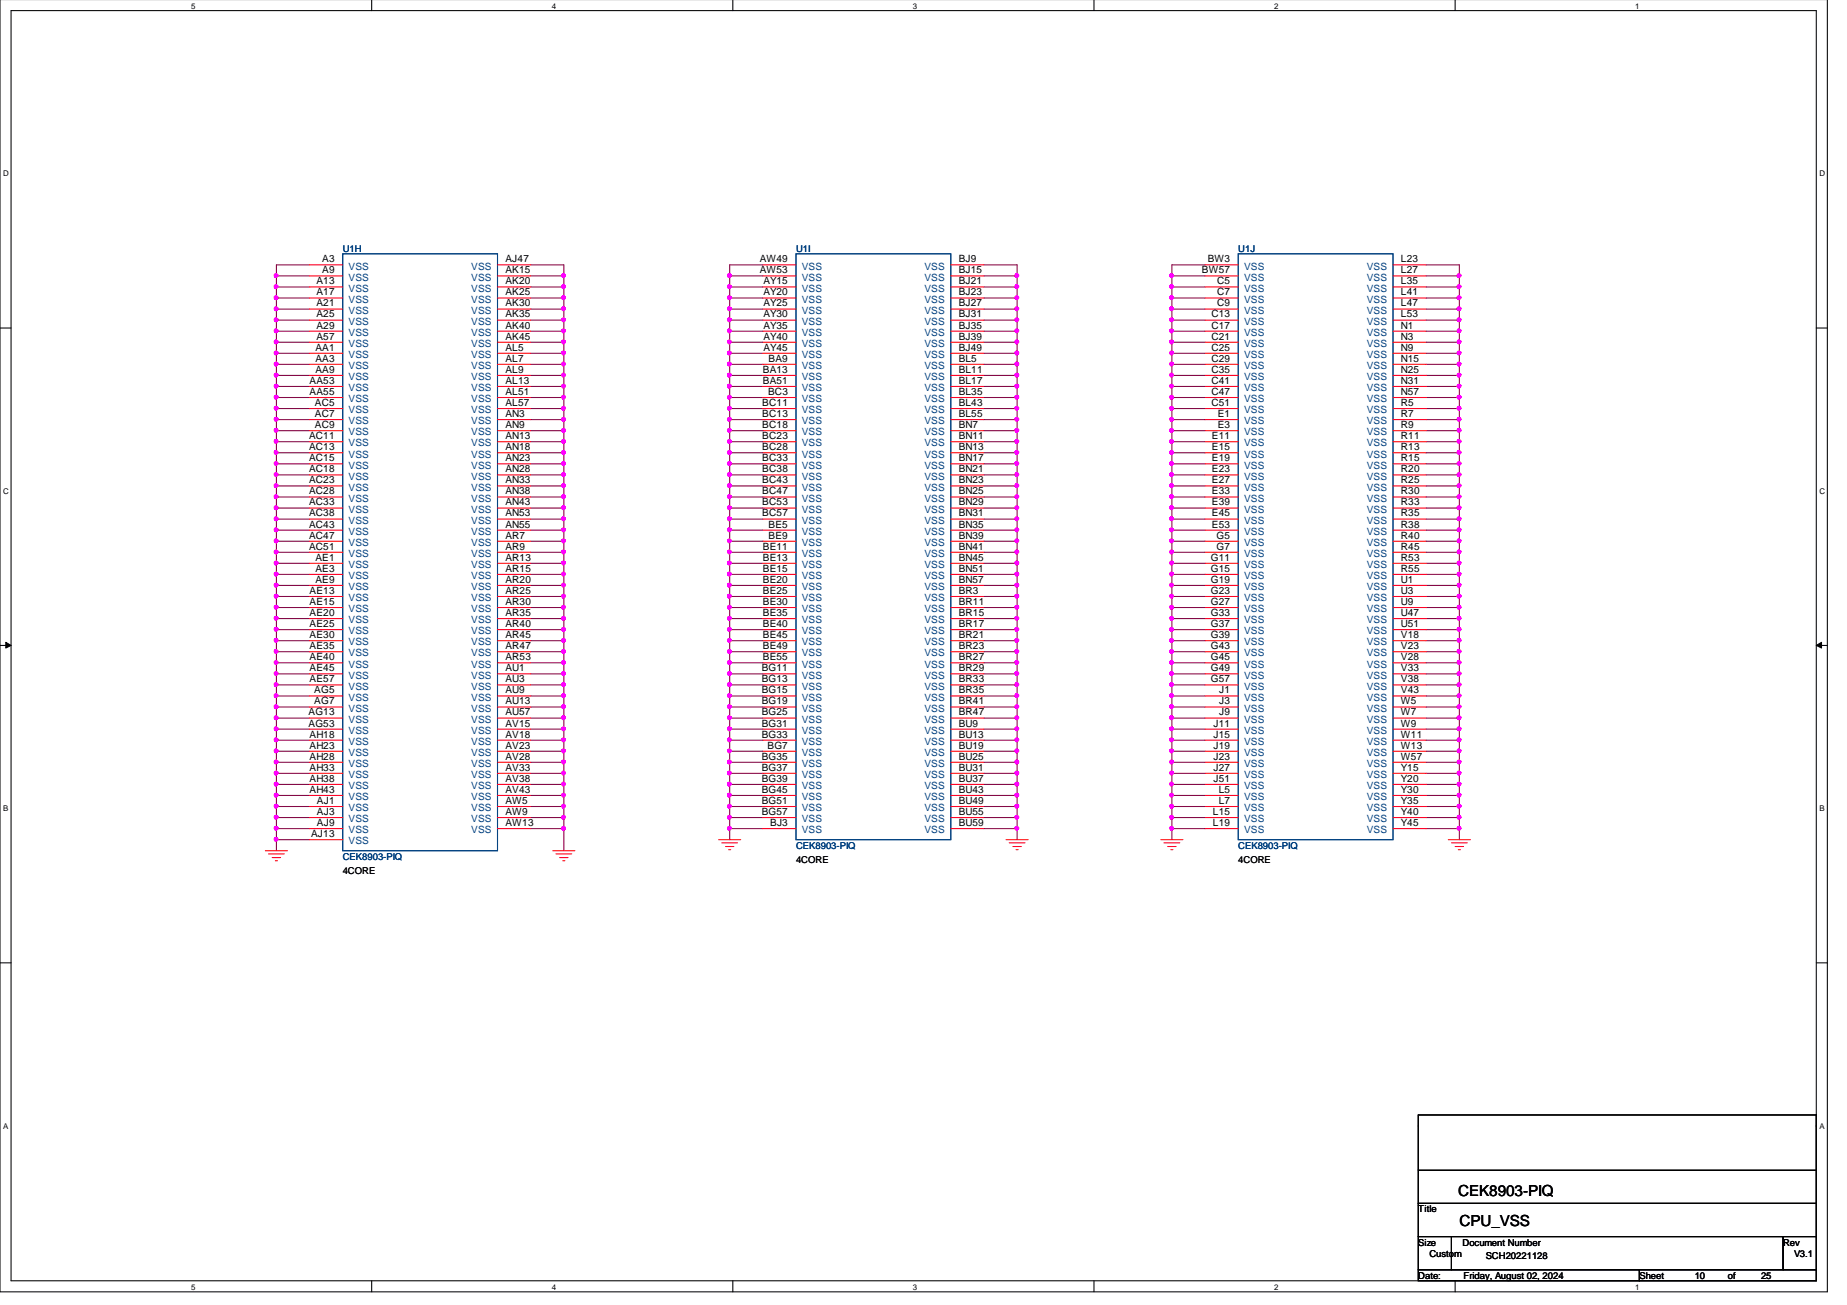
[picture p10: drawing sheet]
<svg xmlns="http://www.w3.org/2000/svg" width="297mm" height="210mm" viewBox="0 0 297 210" stroke-linecap="round" stroke-linejoin="round" font-family="sans-serif">
<defs><g id="words">
<g font-size="2.5">
<text x="234.5" y="192.3">CEK8903-PIQ</text>
<text x="234.7" y="197.1">CPU_VSS</text>
</g>
<g font-size="1.6">
<text x="50.9" y="45.7">A13</text>
<text x="50.9" y="47.5">A17</text>
<text x="51.8" y="42.2">A3</text>
<text x="51.8" y="44">A9</text>
<text x="81.3" y="42.2">AJ47</text>
<text x="81.3" y="44">AK15</text>
<text x="81.3" y="45.7">AK20</text>
<text x="81.3" y="47.5">AK25</text>
<text x="122.2" y="42.2">AW49</text>
<text x="122.2" y="44">AW53</text>
<text x="122.8" y="45.7">AY15</text>
<text x="122.8" y="47.5">AY20</text>
<text x="154.2" y="42.2">BJ9</text>
<text x="154.2" y="44">BJ15</text>
<text x="154.2" y="45.7">BJ21</text>
<text x="154.2" y="47.5">BJ23</text>
<text x="193.3" y="44">BW57</text>
<text x="194.2" y="42.2">BW3</text>
<text x="195.7" y="45.7">C5</text>
<text x="195.7" y="47.5">C7</text>
<text x="225.3" y="42.2">L23</text>
<text x="225.3" y="44">L27</text>
<text x="225.3" y="45.7">L35</text>
<text x="225.3" y="47.5">L41</text>
<text x="50.9" y="49.3">A21</text>
<text x="50.9" y="51.1">A25</text>
<text x="50.9" y="52.8">A29</text>
<text x="81.3" y="49.3">AK30</text>
<text x="81.3" y="51.1">AK35</text>
<text x="81.3" y="52.8">AK40</text>
<text x="122.8" y="49.3">AY25</text>
<text x="122.8" y="51.1">AY30</text>
<text x="122.8" y="52.8">AY35</text>
<text x="154.2" y="49.3">BJ27</text>
<text x="154.2" y="51.1">BJ31</text>
<text x="154.2" y="52.8">BJ35</text>
<text x="194.8" y="51.1">C13</text>
<text x="194.8" y="52.8">C17</text>
<text x="195.7" y="49.3">C9</text>
<text x="225.3" y="49.3">L47</text>
<text x="225.3" y="51.1">L53</text>
<text x="225.3" y="52.8">N1</text>
<text x="50.7" y="56.4">AA1</text>
<text x="50.7" y="58.2">AA3</text>
<text x="50.7" y="60">AA9</text>
<text x="50.9" y="54.6">A57</text>
<text x="81.3" y="54.6">AK45</text>
<text x="81.3" y="56.4">AL5</text>
<text x="81.3" y="58.2">AL7</text>
<text x="81.3" y="60">AL9</text>
<text x="122.7" y="60">BA13</text>
<text x="122.8" y="54.6">AY40</text>
<text x="122.8" y="56.4">AY45</text>
<text x="123.6" y="58.2">BA9</text>
<text x="154.2" y="54.6">BJ39</text>
<text x="154.2" y="56.4">BJ49</text>
<text x="154.2" y="58.2">BL5</text>
<text x="154.2" y="60">BL11</text>
<text x="194.8" y="54.6">C21</text>
<text x="194.8" y="56.4">C25</text>
<text x="194.8" y="58.2">C29</text>
<text x="194.8" y="60">C35</text>
<text x="225.3" y="54.6">N3</text>
<text x="225.3" y="56.4">N9</text>
<text x="225.3" y="58.2">N15</text>
<text x="225.3" y="60">N25</text>
<text x="49.8" y="61.7">AA53</text>
<text x="49.8" y="63.5">AA55</text>
<text x="50.6" y="65.3">AC5</text>
<text x="81.3" y="61.7">AL13</text>
<text x="81.3" y="63.5">AL51</text>
<text x="81.3" y="65.3">AL57</text>
<text x="122.6" y="65.3">BC11</text>
<text x="122.7" y="61.7">BA51</text>
<text x="123.5" y="63.5">BC3</text>
<text x="154.2" y="61.7">BL17</text>
<text x="154.2" y="63.5">BL35</text>
<text x="154.2" y="65.3">BL43</text>
<text x="194.8" y="61.7">C41</text>
<text x="194.8" y="63.5">C47</text>
<text x="194.8" y="65.3">C51</text>
<text x="225.3" y="61.7">N31</text>
<text x="225.3" y="63.5">N57</text>
<text x="225.3" y="65.3">R5</text>
<text x="49.7" y="70.6">AC11</text>
<text x="50.6" y="67.1">AC7</text>
<text x="50.6" y="68.8">AC9</text>
<text x="81.3" y="67.1">AN3</text>
<text x="81.3" y="68.8">AN9</text>
<text x="81.3" y="70.6">AN13</text>
<text x="122.6" y="67.1">BC13</text>
<text x="122.6" y="68.8">BC18</text>
<text x="122.6" y="70.6">BC23</text>
<text x="154.2" y="67.1">BL55</text>
<text x="154.2" y="68.8">BN7</text>
<text x="154.2" y="70.6">BN11</text>
<text x="194.9" y="70.6">E11</text>
<text x="195.8" y="67.1">E1</text>
<text x="195.8" y="68.8">E3</text>
<text x="225.3" y="67.1">R7</text>
<text x="225.3" y="68.8">R9</text>
<text x="225.3" y="70.6">R11</text>
<text x="49.7" y="72.4">AC13</text>
<text x="49.7" y="74.2">AC15</text>
<text x="49.7" y="76">AC18</text>
<text x="49.7" y="77.7">AC23</text>
<text x="81.3" y="72.4">AN18</text>
<text x="81.3" y="74.2">AN23</text>
<text x="81.3" y="76">AN28</text>
<text x="81.3" y="77.7">AN33</text>
<text x="122.6" y="72.4">BC28</text>
<text x="122.6" y="74.2">BC33</text>
<text x="122.6" y="76">BC38</text>
<text x="122.6" y="77.7">BC43</text>
<text x="154.2" y="72.4">BN13</text>
<text x="154.2" y="74.2">BN17</text>
<text x="154.2" y="76">BN21</text>
<text x="154.2" y="77.7">BN23</text>
<text x="194.9" y="72.4">E15</text>
<text x="194.9" y="74.2">E19</text>
<text x="194.9" y="76">E23</text>
<text x="194.9" y="77.7">E27</text>
<text x="225.3" y="72.4">R13</text>
<text x="225.3" y="74.2">R15</text>
<text x="225.3" y="76">R20</text>
<text x="225.3" y="77.7">R25</text>
<text x="49.7" y="79.5">AC28</text>
<text x="49.7" y="81.3">AC33</text>
<text x="49.7" y="83.1">AC38</text>
<text x="81.3" y="79.5">AN38</text>
<text x="81.3" y="81.3">AN43</text>
<text x="81.3" y="83.1">AN53</text>
<text x="122.6" y="79.5">BC47</text>
<text x="122.6" y="81.3">BC53</text>
<text x="122.6" y="83.1">BC57</text>
<text x="154.2" y="79.5">BN25</text>
<text x="154.2" y="81.3">BN29</text>
<text x="154.2" y="83.1">BN31</text>
<text x="194.9" y="79.5">E33</text>
<text x="194.9" y="81.3">E39</text>
<text x="194.9" y="83.1">E45</text>
<text x="225.3" y="79.5">R30</text>
<text x="225.3" y="81.3">R33</text>
<text x="225.3" y="83.1">R35</text>
<text x="49.7" y="84.9">AC43</text>
<text x="49.7" y="86.6">AC47</text>
<text x="49.7" y="88.4">AC51</text>
<text x="81.3" y="84.9">AN55</text>
<text x="81.3" y="86.6">AR7</text>
<text x="81.3" y="88.4">AR9</text>
<text x="122.7" y="88.4">BE11</text>
<text x="123.6" y="84.9">BE5</text>
<text x="123.6" y="86.6">BE9</text>
<text x="154.2" y="84.9">BN35</text>
<text x="154.2" y="86.6">BN39</text>
<text x="154.2" y="88.4">BN41</text>
<text x="194.9" y="84.9">E53</text>
<text x="195.7" y="86.6">G5</text>
<text x="195.7" y="88.4">G7</text>
<text x="225.3" y="84.9">R38</text>
<text x="225.3" y="86.6">R40</text>
<text x="225.3" y="88.4">R45</text>
<text x="49.8" y="95.5">AE13</text>
<text x="50.7" y="90.2">AE1</text>
<text x="50.7" y="92">AE3</text>
<text x="50.7" y="93.7">AE9</text>
<text x="81.3" y="90.2">AR13</text>
<text x="81.3" y="92">AR15</text>
<text x="81.3" y="93.7">AR20</text>
<text x="81.3" y="95.5">AR25</text>
<text x="122.7" y="90.2">BE13</text>
<text x="122.7" y="92">BE15</text>
<text x="122.7" y="93.7">BE20</text>
<text x="122.7" y="95.5">BE25</text>
<text x="154.2" y="90.2">BN45</text>
<text x="154.2" y="92">BN51</text>
<text x="154.2" y="93.7">BN57</text>
<text x="154.2" y="95.5">BR3</text>
<text x="194.7" y="90.2">G11</text>
<text x="194.7" y="92">G15</text>
<text x="194.7" y="93.7">G19</text>
<text x="194.7" y="95.5">G23</text>
<text x="225.3" y="90.2">R53</text>
<text x="225.3" y="92">R55</text>
<text x="225.3" y="93.7">U1</text>
<text x="225.3" y="95.5">U3</text>
<text x="49.8" y="97.3">AE15</text>
<text x="49.8" y="99.1">AE20</text>
<text x="49.8" y="100.9">AE25</text>
<text x="81.3" y="97.3">AR30</text>
<text x="81.3" y="99.1">AR35</text>
<text x="81.3" y="100.9">AR40</text>
<text x="122.7" y="97.3">BE30</text>
<text x="122.7" y="99.1">BE35</text>
<text x="122.7" y="100.9">BE40</text>
<text x="154.2" y="97.3">BR11</text>
<text x="154.2" y="99.1">BR15</text>
<text x="154.2" y="100.9">BR17</text>
<text x="194.7" y="97.3">G27</text>
<text x="194.7" y="99.1">G33</text>
<text x="194.7" y="100.9">G37</text>
<text x="225.3" y="97.3">U9</text>
<text x="225.3" y="99.1">U47</text>
<text x="225.3" y="100.9">U51</text>
<text x="49.8" y="102.6">AE30</text>
<text x="49.8" y="104.4">AE35</text>
<text x="49.8" y="106.2">AE40</text>
<text x="49.8" y="108">AE45</text>
<text x="81.3" y="102.6">AR45</text>
<text x="81.3" y="104.4">AR47</text>
<text x="81.3" y="106.2">AR53</text>
<text x="81.3" y="108">AU1</text>
<text x="122.5" y="108">BG11</text>
<text x="122.7" y="102.6">BE45</text>
<text x="122.7" y="104.4">BE49</text>
<text x="122.7" y="106.2">BE55</text>
<text x="154.2" y="102.6">BR21</text>
<text x="154.2" y="104.4">BR23</text>
<text x="154.2" y="106.2">BR27</text>
<text x="154.2" y="108">BR29</text>
<text x="194.7" y="102.6">G39</text>
<text x="194.7" y="104.4">G43</text>
<text x="194.7" y="106.2">G45</text>
<text x="194.7" y="108">G49</text>
<text x="225.3" y="102.6">V18</text>
<text x="225.3" y="104.4">V23</text>
<text x="225.3" y="106.2">V28</text>
<text x="225.3" y="108">V33</text>
<text x="49.8" y="109.7">AE57</text>
<text x="50.5" y="111.5">AG5</text>
<text x="50.5" y="113.3">AG7</text>
<text x="81.3" y="109.7">AU3</text>
<text x="81.3" y="111.5">AU9</text>
<text x="81.3" y="113.3">AU13</text>
<text x="122.5" y="109.7">BG13</text>
<text x="122.5" y="111.5">BG15</text>
<text x="122.5" y="113.3">BG19</text>
<text x="154.2" y="109.7">BR33</text>
<text x="154.2" y="111.5">BR35</text>
<text x="154.2" y="113.3">BR41</text>
<text x="194.7" y="109.7">G57</text>
<text x="196.1" y="111.5">J1</text>
<text x="196.1" y="113.3">J3</text>
<text x="225.3" y="109.7">V38</text>
<text x="225.3" y="111.5">V43</text>
<text x="225.3" y="113.3">W5</text>
<text x="49.6" y="115.1">AG13</text>
<text x="49.6" y="116.9">AG53</text>
<text x="49.8" y="118.6">AH18</text>
<text x="81.3" y="115.1">AU57</text>
<text x="81.3" y="116.9">AV15</text>
<text x="81.3" y="118.6">AV18</text>
<text x="122.5" y="115.1">BG25</text>
<text x="122.5" y="116.9">BG31</text>
<text x="122.5" y="118.6">BG33</text>
<text x="154.2" y="115.1">BR47</text>
<text x="154.2" y="116.9">BU9</text>
<text x="154.2" y="118.6">BU13</text>
<text x="195.2" y="116.9">J11</text>
<text x="195.2" y="118.6">J15</text>
<text x="196.1" y="115.1">J9</text>
<text x="225.3" y="115.1">W7</text>
<text x="225.3" y="116.9">W9</text>
<text x="225.3" y="118.6">W11</text>
<text x="49.8" y="120.4">AH23</text>
<text x="49.8" y="122.2">AH28</text>
<text x="49.8" y="124">AH33</text>
<text x="49.8" y="125.7">AH38</text>
<text x="81.3" y="120.4">AV23</text>
<text x="81.3" y="122.2">AV28</text>
<text x="81.3" y="124">AV33</text>
<text x="81.3" y="125.7">AV38</text>
<text x="122.5" y="122.2">BG35</text>
<text x="122.5" y="124">BG37</text>
<text x="122.5" y="125.7">BG39</text>
<text x="123.4" y="120.4">BG7</text>
<text x="154.2" y="120.4">BU19</text>
<text x="154.2" y="122.2">BU25</text>
<text x="154.2" y="124">BU31</text>
<text x="154.2" y="125.7">BU37</text>
<text x="195.2" y="120.4">J19</text>
<text x="195.2" y="122.2">J23</text>
<text x="195.2" y="124">J27</text>
<text x="195.2" y="125.7">J51</text>
<text x="225.3" y="120.4">W13</text>
<text x="225.3" y="122.2">W57</text>
<text x="225.3" y="124">Y15</text>
<text x="225.3" y="125.7">Y20</text>
<text x="49.8" y="127.5">AH43</text>
<text x="51" y="129.3">AJ1</text>
<text x="51" y="131.1">AJ3</text>
<text x="81.3" y="127.5">AV43</text>
<text x="81.3" y="129.3">AW5</text>
<text x="81.3" y="131.1">AW9</text>
<text x="122.5" y="127.5">BG45</text>
<text x="122.5" y="129.3">BG51</text>
<text x="122.5" y="131.1">BG57</text>
<text x="154.2" y="127.5">BU43</text>
<text x="154.2" y="129.3">BU49</text>
<text x="154.2" y="131.1">BU55</text>
<text x="195.1" y="131.1">L15</text>
<text x="196" y="127.5">L5</text>
<text x="196" y="129.3">L7</text>
<text x="225.3" y="127.5">Y30</text>
<text x="225.3" y="129.3">Y35</text>
<text x="225.3" y="131.1">Y40</text>
<text x="50" y="134.6">AJ13</text>
<text x="51" y="132.9">AJ9</text>
<text x="81.3" y="132.9">AW13</text>
<text x="123.9" y="132.9">BJ3</text>
<text x="154.2" y="132.9">BU59</text>
<text x="195.1" y="132.9">L19</text>
<text x="225.3" y="132.9">Y45</text>
</g>
<g font-size="1.6" fill="#004080">
<text x="56" y="43.4">VSS</text>
<text x="56" y="45.1">VSS</text>
<text x="56" y="46.9">VSS</text>
<text x="75.8" y="43.4">VSS</text>
<text x="75.8" y="45.1">VSS</text>
<text x="75.8" y="46.9">VSS</text>
<text x="128.9" y="43.4">VSS</text>
<text x="128.9" y="45.1">VSS</text>
<text x="128.9" y="46.9">VSS</text>
<text x="148.7" y="43.4">VSS</text>
<text x="148.7" y="45.1">VSS</text>
<text x="148.7" y="46.9">VSS</text>
<text x="200.1" y="43.4">VSS</text>
<text x="200.1" y="45.1">VSS</text>
<text x="200.1" y="46.9">VSS</text>
<text x="219.8" y="43.4">VSS</text>
<text x="219.8" y="45.1">VSS</text>
<text x="219.8" y="46.9">VSS</text>
<text x="56" y="48.7">VSS</text>
<text x="56" y="50.5">VSS</text>
<text x="56" y="52.3">VSS</text>
<text x="75.8" y="48.7">VSS</text>
<text x="75.8" y="50.5">VSS</text>
<text x="75.8" y="52.3">VSS</text>
<text x="128.9" y="48.7">VSS</text>
<text x="128.9" y="50.5">VSS</text>
<text x="128.9" y="52.3">VSS</text>
<text x="148.7" y="48.7">VSS</text>
<text x="148.7" y="50.5">VSS</text>
<text x="148.7" y="52.3">VSS</text>
<text x="200.1" y="48.7">VSS</text>
<text x="200.1" y="50.5">VSS</text>
<text x="200.1" y="52.3">VSS</text>
<text x="219.8" y="48.7">VSS</text>
<text x="219.8" y="50.5">VSS</text>
<text x="219.8" y="52.3">VSS</text>
<text x="56" y="54">VSS</text>
<text x="56" y="55.8">VSS</text>
<text x="56" y="57.6">VSS</text>
<text x="56" y="59.4">VSS</text>
<text x="75.8" y="54">VSS</text>
<text x="75.8" y="55.8">VSS</text>
<text x="75.8" y="57.6">VSS</text>
<text x="75.8" y="59.4">VSS</text>
<text x="128.9" y="54">VSS</text>
<text x="128.9" y="55.8">VSS</text>
<text x="128.9" y="57.6">VSS</text>
<text x="128.9" y="59.4">VSS</text>
<text x="148.7" y="54">VSS</text>
<text x="148.7" y="55.8">VSS</text>
<text x="148.7" y="57.6">VSS</text>
<text x="148.7" y="59.4">VSS</text>
<text x="200.1" y="54">VSS</text>
<text x="200.1" y="55.8">VSS</text>
<text x="200.1" y="57.6">VSS</text>
<text x="200.1" y="59.4">VSS</text>
<text x="219.8" y="54">VSS</text>
<text x="219.8" y="55.8">VSS</text>
<text x="219.8" y="57.6">VSS</text>
<text x="219.8" y="59.4">VSS</text>
<text x="56" y="61.1">VSS</text>
<text x="56" y="62.9">VSS</text>
<text x="56" y="64.7">VSS</text>
<text x="75.8" y="61.1">VSS</text>
<text x="75.8" y="62.9">VSS</text>
<text x="75.8" y="64.7">VSS</text>
<text x="128.9" y="61.1">VSS</text>
<text x="128.9" y="62.9">VSS</text>
<text x="128.9" y="64.7">VSS</text>
<text x="148.7" y="61.1">VSS</text>
<text x="148.7" y="62.9">VSS</text>
<text x="148.7" y="64.7">VSS</text>
<text x="200.1" y="61.1">VSS</text>
<text x="200.1" y="62.9">VSS</text>
<text x="200.1" y="64.7">VSS</text>
<text x="219.8" y="61.1">VSS</text>
<text x="219.8" y="62.9">VSS</text>
<text x="219.8" y="64.7">VSS</text>
<text x="56" y="66.5">VSS</text>
<text x="56" y="68.3">VSS</text>
<text x="56" y="70">VSS</text>
<text x="56" y="71.8">VSS</text>
<text x="75.8" y="66.5">VSS</text>
<text x="75.8" y="68.3">VSS</text>
<text x="75.8" y="70">VSS</text>
<text x="75.8" y="71.8">VSS</text>
<text x="128.9" y="66.5">VSS</text>
<text x="128.9" y="68.3">VSS</text>
<text x="128.9" y="70">VSS</text>
<text x="128.9" y="71.8">VSS</text>
<text x="148.7" y="66.5">VSS</text>
<text x="148.7" y="68.3">VSS</text>
<text x="148.7" y="70">VSS</text>
<text x="148.7" y="71.8">VSS</text>
<text x="200.1" y="66.5">VSS</text>
<text x="200.1" y="68.3">VSS</text>
<text x="200.1" y="70">VSS</text>
<text x="200.1" y="71.8">VSS</text>
<text x="219.8" y="66.5">VSS</text>
<text x="219.8" y="68.3">VSS</text>
<text x="219.8" y="70">VSS</text>
<text x="219.8" y="71.8">VSS</text>
<text x="56" y="73.6">VSS</text>
<text x="56" y="75.4">VSS</text>
<text x="56" y="77.1">VSS</text>
<text x="75.8" y="73.6">VSS</text>
<text x="75.8" y="75.4">VSS</text>
<text x="75.8" y="77.1">VSS</text>
<text x="128.9" y="73.6">VSS</text>
<text x="128.9" y="75.4">VSS</text>
<text x="128.9" y="77.1">VSS</text>
<text x="148.7" y="73.6">VSS</text>
<text x="148.7" y="75.4">VSS</text>
<text x="148.7" y="77.1">VSS</text>
<text x="200.1" y="73.6">VSS</text>
<text x="200.1" y="75.4">VSS</text>
<text x="200.1" y="77.1">VSS</text>
<text x="219.8" y="73.6">VSS</text>
<text x="219.8" y="75.4">VSS</text>
<text x="219.8" y="77.1">VSS</text>
<text x="56" y="78.9">VSS</text>
<text x="56" y="80.7">VSS</text>
<text x="56" y="82.5">VSS</text>
<text x="75.8" y="78.9">VSS</text>
<text x="75.8" y="80.7">VSS</text>
<text x="75.8" y="82.5">VSS</text>
<text x="128.9" y="78.9">VSS</text>
<text x="128.9" y="80.7">VSS</text>
<text x="128.9" y="82.5">VSS</text>
<text x="148.7" y="78.9">VSS</text>
<text x="148.7" y="80.7">VSS</text>
<text x="148.7" y="82.5">VSS</text>
<text x="200.1" y="78.9">VSS</text>
<text x="200.1" y="80.7">VSS</text>
<text x="200.1" y="82.5">VSS</text>
<text x="219.8" y="78.9">VSS</text>
<text x="219.8" y="80.7">VSS</text>
<text x="219.8" y="82.5">VSS</text>
<text x="56" y="84.3">VSS</text>
<text x="56" y="86">VSS</text>
<text x="56" y="87.8">VSS</text>
<text x="56" y="89.6">VSS</text>
<text x="75.8" y="84.3">VSS</text>
<text x="75.8" y="86">VSS</text>
<text x="75.8" y="87.8">VSS</text>
<text x="75.8" y="89.6">VSS</text>
<text x="128.9" y="84.3">VSS</text>
<text x="128.9" y="86">VSS</text>
<text x="128.9" y="87.8">VSS</text>
<text x="128.9" y="89.6">VSS</text>
<text x="148.7" y="84.3">VSS</text>
<text x="148.7" y="86">VSS</text>
<text x="148.7" y="87.8">VSS</text>
<text x="148.7" y="89.6">VSS</text>
<text x="200.1" y="84.3">VSS</text>
<text x="200.1" y="86">VSS</text>
<text x="200.1" y="87.8">VSS</text>
<text x="200.1" y="89.6">VSS</text>
<text x="219.8" y="84.3">VSS</text>
<text x="219.8" y="86">VSS</text>
<text x="219.8" y="87.8">VSS</text>
<text x="219.8" y="89.6">VSS</text>
<text x="56" y="91.4">VSS</text>
<text x="56" y="93.1">VSS</text>
<text x="56" y="94.9">VSS</text>
<text x="75.8" y="91.4">VSS</text>
<text x="75.8" y="93.1">VSS</text>
<text x="75.8" y="94.9">VSS</text>
<text x="128.9" y="91.4">VSS</text>
<text x="128.9" y="93.1">VSS</text>
<text x="128.9" y="94.9">VSS</text>
<text x="148.7" y="91.4">VSS</text>
<text x="148.7" y="93.1">VSS</text>
<text x="148.7" y="94.9">VSS</text>
<text x="200.1" y="91.4">VSS</text>
<text x="200.1" y="93.1">VSS</text>
<text x="200.1" y="94.9">VSS</text>
<text x="219.8" y="91.4">VSS</text>
<text x="219.8" y="93.1">VSS</text>
<text x="219.8" y="94.9">VSS</text>
<text x="56" y="96.7">VSS</text>
<text x="56" y="98.5">VSS</text>
<text x="56" y="100.3">VSS</text>
<text x="75.8" y="96.7">VSS</text>
<text x="75.8" y="98.5">VSS</text>
<text x="75.8" y="100.3">VSS</text>
<text x="128.9" y="96.7">VSS</text>
<text x="128.9" y="98.5">VSS</text>
<text x="128.9" y="100.3">VSS</text>
<text x="148.7" y="96.7">VSS</text>
<text x="148.7" y="98.5">VSS</text>
<text x="148.7" y="100.3">VSS</text>
<text x="200.1" y="96.7">VSS</text>
<text x="200.1" y="98.5">VSS</text>
<text x="200.1" y="100.3">VSS</text>
<text x="219.8" y="96.7">VSS</text>
<text x="219.8" y="98.5">VSS</text>
<text x="219.8" y="100.3">VSS</text>
<text x="56" y="102">VSS</text>
<text x="56" y="103.8">VSS</text>
<text x="56" y="105.6">VSS</text>
<text x="56" y="107.4">VSS</text>
<text x="75.8" y="102">VSS</text>
<text x="75.8" y="103.8">VSS</text>
<text x="75.8" y="105.6">VSS</text>
<text x="75.8" y="107.4">VSS</text>
<text x="128.9" y="102">VSS</text>
<text x="128.9" y="103.8">VSS</text>
<text x="128.9" y="105.6">VSS</text>
<text x="128.9" y="107.4">VSS</text>
<text x="148.7" y="102">VSS</text>
<text x="148.7" y="103.8">VSS</text>
<text x="148.7" y="105.6">VSS</text>
<text x="148.7" y="107.4">VSS</text>
<text x="200.1" y="102">VSS</text>
<text x="200.1" y="103.8">VSS</text>
<text x="200.1" y="105.6">VSS</text>
<text x="200.1" y="107.4">VSS</text>
<text x="219.8" y="102">VSS</text>
<text x="219.8" y="103.8">VSS</text>
<text x="219.8" y="105.6">VSS</text>
<text x="219.8" y="107.4">VSS</text>
<text x="56" y="109.1">VSS</text>
<text x="56" y="110.9">VSS</text>
<text x="56" y="112.7">VSS</text>
<text x="75.8" y="109.1">VSS</text>
<text x="75.8" y="110.9">VSS</text>
<text x="75.8" y="112.7">VSS</text>
<text x="128.9" y="109.1">VSS</text>
<text x="128.9" y="110.9">VSS</text>
<text x="128.9" y="112.7">VSS</text>
<text x="148.7" y="109.1">VSS</text>
<text x="148.7" y="110.9">VSS</text>
<text x="148.7" y="112.7">VSS</text>
<text x="200.1" y="109.1">VSS</text>
<text x="200.1" y="110.9">VSS</text>
<text x="200.1" y="112.7">VSS</text>
<text x="219.8" y="109.1">VSS</text>
<text x="219.8" y="110.9">VSS</text>
<text x="219.8" y="112.7">VSS</text>
<text x="56" y="114.5">VSS</text>
<text x="56" y="116.3">VSS</text>
<text x="56" y="118">VSS</text>
<text x="56" y="119.8">VSS</text>
<text x="75.8" y="114.5">VSS</text>
<text x="75.8" y="116.3">VSS</text>
<text x="75.8" y="118">VSS</text>
<text x="75.8" y="119.8">VSS</text>
<text x="128.9" y="114.5">VSS</text>
<text x="128.9" y="116.3">VSS</text>
<text x="128.9" y="118">VSS</text>
<text x="128.9" y="119.8">VSS</text>
<text x="148.7" y="114.5">VSS</text>
<text x="148.7" y="116.3">VSS</text>
<text x="148.7" y="118">VSS</text>
<text x="148.7" y="119.8">VSS</text>
<text x="200.1" y="114.5">VSS</text>
<text x="200.1" y="116.3">VSS</text>
<text x="200.1" y="118">VSS</text>
<text x="200.1" y="119.8">VSS</text>
<text x="219.8" y="114.5">VSS</text>
<text x="219.8" y="116.3">VSS</text>
<text x="219.8" y="118">VSS</text>
<text x="219.8" y="119.8">VSS</text>
<text x="56" y="121.6">VSS</text>
<text x="56" y="123.4">VSS</text>
<text x="56" y="125.2">VSS</text>
<text x="75.8" y="121.6">VSS</text>
<text x="75.8" y="123.4">VSS</text>
<text x="75.8" y="125.2">VSS</text>
<text x="128.9" y="121.6">VSS</text>
<text x="128.9" y="123.4">VSS</text>
<text x="128.9" y="125.2">VSS</text>
<text x="148.7" y="121.6">VSS</text>
<text x="148.7" y="123.4">VSS</text>
<text x="148.7" y="125.2">VSS</text>
<text x="200.1" y="121.6">VSS</text>
<text x="200.1" y="123.4">VSS</text>
<text x="200.1" y="125.2">VSS</text>
<text x="219.8" y="121.6">VSS</text>
<text x="219.8" y="123.4">VSS</text>
<text x="219.8" y="125.2">VSS</text>
<text x="56" y="126.9">VSS</text>
<text x="56" y="128.7">VSS</text>
<text x="56" y="130.5">VSS</text>
<text x="75.8" y="126.9">VSS</text>
<text x="75.8" y="128.7">VSS</text>
<text x="75.8" y="130.5">VSS</text>
<text x="128.9" y="126.9">VSS</text>
<text x="128.9" y="128.7">VSS</text>
<text x="128.9" y="130.5">VSS</text>
<text x="148.7" y="126.9">VSS</text>
<text x="148.7" y="128.7">VSS</text>
<text x="148.7" y="130.5">VSS</text>
<text x="200.1" y="126.9">VSS</text>
<text x="200.1" y="128.7">VSS</text>
<text x="200.1" y="130.5">VSS</text>
<text x="219.8" y="126.9">VSS</text>
<text x="219.8" y="128.7">VSS</text>
<text x="219.8" y="130.5">VSS</text>
<text x="56" y="132.3">VSS</text>
<text x="56" y="134">VSS</text>
<text x="56" y="135.8">VSS</text>
<text x="75.8" y="132.3">VSS</text>
<text x="75.8" y="134">VSS</text>
<text x="128.9" y="132.3">VSS</text>
<text x="128.9" y="134">VSS</text>
<text x="148.7" y="132.3">VSS</text>
<text x="148.7" y="134">VSS</text>
<text x="200.1" y="132.3">VSS</text>
<text x="200.1" y="134">VSS</text>
<text x="219.8" y="132.3">VSS</text>
<text x="219.8" y="134">VSS</text>
</g>
<g font-size="1.5" fill="#000080">
<text x="55.1" y="40.5">U1H</text>
<text x="128" y="40.5">U1I</text>
<text x="199.1" y="40.5">U1J</text>
<text x="128" y="136.5">CEK8903-PIQ</text>
<text x="199.1" y="136.5">CEK8903-PIQ</text>
<text x="55.1" y="138.3">CEK8903-PIQ</text>
</g>
<g font-size="1.5">
<text x="55.1" y="140.6">4CORE</text>
<text x="128" y="138.8">4CORE</text>
<text x="199.1" y="138.8">4CORE</text>
<text x="228.1" y="195">Title</text>
<text x="228.1" y="200.3">Size</text>
<text x="229.9" y="202.1">Custom</text>
<text x="235.2" y="200.3">Document Number</text>
<text x="238.9" y="202.5">SCH20221128</text>
<text x="286.8" y="200.3">Rev</text>
<text x="288.5" y="202.1">V3.1</text>
<text x="228.1" y="205.7">Date:</text>
<text x="235.4" y="205.7">Friday, August 02, 2024</text>
<text x="263.7" y="205.7">Sheet</text>
<text x="272.5" y="205.7">10</text>
<text x="277.9" y="205.7">of</text>
<text x="283.2" y="205.7">25</text>
</g>
<g font-size="1.3">
<text x="30.7" y="1.4">5</text>
<text x="88.7" y="1.4">4</text>
<text x="146.8" y="1.4">3</text>
<text x="204.9" y="1.4">2</text>
<text x="263" y="1.4">1</text>
<text x=".5" y="28.4">D</text>
<text x="292.6" y="28.4">D</text>
<text x=".5" y="79.4">C</text>
<text x="292.6" y="79.4">C</text>
<text x=".5" y="130.5">B</text>
<text x="292.6" y="130.5">B</text>
<text x=".5" y="181.5">A</text>
<text x="292.6" y="181.5">A</text>
<text x="30.7" y="207.4">5</text>
<text x="88.7" y="207.4">4</text>
<text x="146.8" y="207.4">3</text>
<text x="204.9" y="207.4">2</text>
<text x="263" y="207.4">1</text>
</g>
</g></defs>
<path d="M0 -.1v207.9h293.9v-207.9M1.8 1.7h290.3v204.3h-290.3z" fill="none" stroke="#000" stroke-width=".17"/>
<g fill="#fff">
<path d="M30.7 .2h.7v1.4h-.7z"/>
<path d="M30.7 206.3h.7v1.4h-.7z"/>
</g>
<path d="M59.8 -.1v1.8M59.8 206v1.8" fill="none" stroke="#000" stroke-width=".17"/>
<g fill="#fff">
<path d="M88.7 .2h.7v1.4h-.7z"/>
<path d="M88.7 206.3h.7v1.4h-.7z"/>
</g>
<path d="M117.9 -.1v1.8M117.9 206v1.8" fill="none" stroke="#000" stroke-width=".17"/>
<g fill="#fff">
<path d="M146.8 .2h.7v1.4h-.7z"/>
<path d="M146.8 206.3h.7v1.4h-.7z"/>
</g>
<path d="M175.9 -.1v1.8M175.9 206v1.8" fill="none" stroke="#000" stroke-width=".17"/>
<g fill="#fff">
<path d="M204.9 .2h.7v1.4h-.7z"/>
<path d="M204.9 206.3h.7v1.4h-.7z"/>
</g>
<path d="M234 -.1v1.8M234 206v1.8" fill="none" stroke="#000" stroke-width=".17"/>
<g fill="#fff">
<path d="M263 .2h.7v1.4h-.7z"/>
<path d="M263 206.3h.7v1.4h-.7z"/>
<path d="M.5 27.2h.9v1.4h-.9z"/>
<path d="M292.6 27.2h.9v1.4h-.9z"/>
<path d="M.5 78.2h.9v1.5h-.9z"/>
<path d="M292.6 78.2h.9v1.5h-.9z"/>
</g>
<path d="M0 52.8h1.8M292.1 52.8h1.8" fill="none" stroke="#000" stroke-width=".17"/>
<g fill="#fff">
<path d="M.5 129.3h.9v1.4h-.9z"/>
<path d="M292.6 129.3h.9v1.4h-.9z"/>
</g>
<path d="M0 103.8h1.8M292.1 103.8h1.8" fill="none" stroke="#000" stroke-width=".17"/>
<g fill="#000" stroke="#000" stroke-width=".16">
<path d="M.9 103.3l.9 .5-.9 .4z" fill-rule="evenodd"/>
<path d="M292.1 103.8l.8-.5v.9z" fill-rule="evenodd"/>
</g>
<g fill="#fff">
<path d="M.5 180.4h.8v1.4h-.8z"/>
<path d="M292.6 180.4h.8v1.4h-.8z"/>
</g>
<path d="M0 154.9h1.8M292.1 154.9h1.8M228.1 188.2h64v5.4h-64zM228.1 193.6h64v5.3h-64zM228.1 198.9h5.3v5.3h-5.3zM228.1 188.2v-8.9h64v8.9M233.4 198.9h53.4v5.3h-53.4zM286.8 198.9h5.3v5.3h-5.3zM228.1 204.2h35.6v1.8h-35.6zM263.7 204.2h28.4v1.8h-28.4z" fill="none" stroke="#000" stroke-width=".17"/>
<g fill="none" stroke="#800040" stroke-width=".17">
<path d="M44.4 44.4h5.4M44.4 46.2h5.4M44.4 47.9h5.4M44.4 49.7h5.4M44.4 51.5h5.4M44.4 53.3h5.4M44.4 55h5.4M44.4 56.8h5.4M44.4 58.6h5.4M49.8 42.6h-5.4v94.2M85.3 42.6h5.4v94.2M85.3 44.4h5.4"/>
<path d="M85.3 46.2h5.4M85.3 47.9h5.4M85.3 49.7h5.4M85.3 51.5h5.4M85.3 53.3h5.4M85.3 55h5.4M85.3 56.8h5.4M85.3 58.6h5.4M117.3 44.4h5.4M117.3 46.2h5.4M117.3 47.9h5.4M117.3 49.7h5.4"/>
<path d="M117.3 51.5h5.4M117.3 53.3h5.4M117.3 55h5.4M117.3 56.8h5.4M117.3 58.6h5.4M122.7 42.6h-5.4v92.5M158.2 42.6h5.4v92.5M158.2 44.4h5.4M158.2 46.2h5.4M158.2 47.9h5.4M158.2 49.7h5.4M158.2 51.5h5.4"/>
<path d="M158.2 53.3h5.4M158.2 55h5.4M158.2 56.8h5.4M158.2 58.6h5.4M188.5 44.4h5.3M188.5 46.2h5.3M188.5 47.9h5.3M188.5 49.7h5.3M188.5 51.5h5.3M188.5 53.3h5.3M188.5 55h5.3M188.5 56.8h5.3"/>
<path d="M188.5 58.6h5.3M193.8 42.6h-5.3v92.5M229.4 42.6h5.3v92.5M229.4 44.4h5.3M229.4 46.2h5.3M229.4 47.9h5.3M229.4 49.7h5.3M229.4 51.5h5.3M229.4 53.3h5.3M229.4 55h5.3M229.4 56.8h5.3M229.4 58.6h5.3"/>
<path d="M44.4 79.9h5.4M44.4 60.4h5.4M44.4 62.2h5.4M44.4 63.9h5.4M44.4 65.7h5.4M44.4 67.5h5.4M44.4 69.3h5.4M44.4 71h5.4M44.4 72.8h5.4M44.4 74.6h5.4M44.4 76.4h5.4M44.4 78.2h5.4"/>
<path d="M85.3 79.9h5.4M85.3 60.4h5.4M85.3 62.2h5.4M85.3 63.9h5.4M85.3 65.7h5.4M85.3 67.5h5.4M85.3 69.3h5.4M85.3 71h5.4M85.3 72.8h5.4M85.3 74.6h5.4M85.3 76.4h5.4M85.3 78.2h5.4"/>
<path d="M117.3 79.9h5.4M117.3 60.4h5.4M117.3 62.2h5.4M117.3 63.9h5.4M117.3 65.7h5.4M117.3 67.5h5.4M117.3 69.3h5.4M117.3 71h5.4M117.3 72.8h5.4M117.3 74.6h5.4M117.3 76.4h5.4M117.3 78.2h5.4"/>
<path d="M158.2 79.9h5.4M158.2 60.4h5.4M158.2 62.2h5.4M158.2 63.9h5.4M158.2 65.7h5.4M158.2 67.5h5.4M158.2 69.3h5.4M158.2 71h5.4M158.2 72.8h5.4M158.2 74.6h5.4M158.2 76.4h5.4M158.2 78.2h5.4"/>
<path d="M188.5 79.9h5.3M188.5 60.4h5.3M188.5 62.2h5.3M188.5 63.9h5.3M188.5 65.7h5.3M188.5 67.5h5.3M188.5 69.3h5.3M188.5 71h5.3M188.5 72.8h5.3M188.5 74.6h5.3M188.5 76.4h5.3M188.5 78.2h5.3"/>
<path d="M229.4 79.9h5.3M229.4 60.4h5.3M229.4 62.2h5.3M229.4 63.9h5.3M229.4 65.7h5.3M229.4 67.5h5.3M229.4 69.3h5.3M229.4 71h5.3M229.4 72.8h5.3M229.4 74.6h5.3M229.4 76.4h5.3M229.4 78.2h5.3"/>
<path d="M44.4 90.6h5.4M44.4 92.4h5.4M44.4 81.7h5.4M44.4 83.5h5.4M44.4 94.2h5.4M44.4 85.3h5.4M44.4 95.9h5.4M44.4 87.1h5.4M44.4 97.7h5.4M44.4 88.8h5.4M44.4 99.5h5.4M85.3 90.6h5.4"/>
<path d="M85.3 92.4h5.4M85.3 81.7h5.4M85.3 83.5h5.4M85.3 94.2h5.4M85.3 85.3h5.4M85.3 95.9h5.4M85.3 87.1h5.4M85.3 97.7h5.4M85.3 88.8h5.4M85.3 99.5h5.4M117.3 90.6h5.4M117.3 92.4h5.4"/>
<path d="M117.3 81.7h5.4M117.3 83.5h5.4M117.3 94.2h5.4M117.3 85.3h5.4M117.3 95.9h5.4M117.3 87.1h5.4M117.3 97.7h5.4M117.3 88.8h5.4M117.3 99.5h5.4M158.2 90.6h5.4M158.2 92.4h5.4M158.2 81.7h5.4"/>
<path d="M158.2 83.5h5.4M158.2 94.2h5.4M158.2 85.3h5.4M158.2 95.9h5.4M158.2 87.1h5.4M158.2 97.7h5.4M158.2 88.8h5.4M158.2 99.5h5.4M188.5 90.6h5.3M188.5 92.4h5.3M188.5 81.7h5.3M188.5 83.5h5.3"/>
<path d="M188.5 94.2h5.3M188.5 85.3h5.3M188.5 95.9h5.3M188.5 87.1h5.3M188.5 97.7h5.3M188.5 88.8h5.3M188.5 99.5h5.3M229.4 90.6h5.3M229.4 92.4h5.3M229.4 81.7h5.3M229.4 83.5h5.3M229.4 94.2h5.3"/>
<path d="M229.4 85.3h5.3M229.4 95.9h5.3M229.4 87.1h5.3M229.4 97.7h5.3M229.4 88.8h5.3M229.4 99.5h5.3M44.4 106.6h5.4M44.4 108.4h5.4M44.4 110.2h5.4M44.4 111.9h5.4M44.4 113.7h5.4M44.4 115.5h5.4"/>
<path d="M44.4 117.3h5.4M44.4 119.1h5.4M44.4 101.3h5.4M44.4 103.1h5.4M44.4 104.8h5.4M85.3 106.6h5.4M85.3 108.4h5.4M85.3 110.2h5.4M85.3 111.9h5.4M85.3 113.7h5.4M85.3 115.5h5.4M85.3 117.3h5.4"/>
<path d="M85.3 119.1h5.4M85.3 101.3h5.4M85.3 103.1h5.4M85.3 104.8h5.4M117.3 106.6h5.4M117.3 108.4h5.4M117.3 110.2h5.4M117.3 111.9h5.4M117.3 113.7h5.4M117.3 115.5h5.4M117.3 117.3h5.4M117.3 119.1h5.4"/>
<path d="M117.3 101.3h5.4M117.3 103.1h5.4M117.3 104.8h5.4M158.2 106.6h5.4M158.2 108.4h5.4M158.2 110.2h5.4M158.2 111.9h5.4M158.2 113.7h5.4M158.2 115.5h5.4M158.2 117.3h5.4M158.2 119.1h5.4M158.2 101.3h5.4"/>
<path d="M158.2 103.1h5.4M158.2 104.8h5.4M188.5 106.6h5.3M188.5 108.4h5.3M188.5 110.2h5.3M188.5 111.9h5.3M188.5 113.7h5.3M188.5 115.5h5.3M188.5 117.3h5.3M188.5 119.1h5.3M188.5 101.3h5.3M188.5 103.1h5.3"/>
<path d="M188.5 104.8h5.3M229.4 106.6h5.3M229.4 108.4h5.3M229.4 110.2h5.3M229.4 111.9h5.3M229.4 113.7h5.3M229.4 115.5h5.3M229.4 117.3h5.3M229.4 119.1h5.3M229.4 101.3h5.3M229.4 103.1h5.3M229.4 104.8h5.3"/>
<path d="M44.4 124.4h5.4M44.4 126.2h5.4M44.4 127.9h5.4M44.4 129.7h5.4M44.4 131.5h5.4M44.4 120.8h5.4M44.4 122.6h5.4M44.4 133.3h5.4M44.4 135.1h5.4M85.3 124.4h5.4M85.3 126.2h5.4M85.3 127.9h5.4"/>
<path d="M85.3 129.7h5.4M85.3 131.5h5.4M85.3 120.8h5.4M85.3 122.6h5.4M85.3 133.3h5.4M117.3 124.4h5.4M117.3 126.2h5.4M117.3 127.9h5.4M117.3 129.7h5.4M117.3 131.5h5.4M117.3 120.8h5.4M117.3 122.6h5.4"/>
<path d="M117.3 133.3h5.4M158.2 124.4h5.4M158.2 126.2h5.4M158.2 127.9h5.4M158.2 129.7h5.4M158.2 131.5h5.4M158.2 120.8h5.4M158.2 122.6h5.4M158.2 133.3h5.4M188.5 124.4h5.3M188.5 126.2h5.3M188.5 127.9h5.3"/>
<path d="M188.5 129.7h5.3M188.5 131.5h5.3M188.5 120.8h5.3M188.5 122.6h5.3M188.5 133.3h5.3M229.4 124.4h5.3M229.4 126.2h5.3M229.4 127.9h5.3M229.4 129.7h5.3M229.4 131.5h5.3M229.4 120.8h5.3M229.4 122.6h5.3"/>
<path d="M229.4 133.3h5.3"/>
</g>
<g fill="#f0f" stroke="#f0f" stroke-width=".17">
<circle cx="188.4" cy="90.6" r=".31"/>
<circle cx="117.3" cy="108.3" r=".31"/>
<circle cx="90.6" cy="127.9" r=".31"/>
<circle cx="90.6" cy="126.1" r=".31"/>
<circle cx="188.4" cy="94.1" r=".31"/>
<circle cx="188.4" cy="92.3" r=".31"/>
<circle cx="117.3" cy="111.9" r=".31"/>
<circle cx="117.3" cy="110.1" r=".31"/>
<circle cx="163.5" cy="81.7" r=".31"/>
<circle cx="90.6" cy="131.4" r=".31"/>
<circle cx="90.6" cy="129.7" r=".31"/>
<circle cx="163.5" cy="83.4" r=".31"/>
<circle cx="234.6" cy="83.4" r=".31"/>
<circle cx="234.6" cy="81.7" r=".31"/>
<circle cx="117.3" cy="113.7" r=".31"/>
<circle cx="163.5" cy="87" r=".31"/>
<circle cx="163.5" cy="85.2" r=".31"/>
<circle cx="188.4" cy="44.3" r=".31"/>
<circle cx="117.3" cy="115.4" r=".31"/>
<circle cx="188.4" cy="97.7" r=".31"/>
<circle cx="188.4" cy="95.9" r=".31"/>
<circle cx="234.6" cy="85.2" r=".31"/>
<circle cx="163.5" cy="88.8" r=".31"/>
<circle cx="44.4" cy="44.3" r=".31"/>
<circle cx="44.4" cy="47.9" r=".31"/>
<circle cx="44.4" cy="46.1" r=".31"/>
<circle cx="117.3" cy="119" r=".31"/>
<circle cx="117.3" cy="117.2" r=".31"/>
<circle cx="188.4" cy="46.1" r=".31"/>
<circle cx="44.4" cy="51.4" r=".31"/>
<circle cx="44.4" cy="49.7" r=".31"/>
<circle cx="188.4" cy="47.9" r=".31"/>
<circle cx="44.4" cy="55" r=".31"/>
<circle cx="44.4" cy="53.2" r=".31"/>
<circle cx="44.4" cy="56.8" r=".31"/>
<circle cx="44.4" cy="58.6" r=".31"/>
<circle cx="44.4" cy="62.1" r=".31"/>
<circle cx="44.4" cy="60.3" r=".31"/>
<circle cx="44.4" cy="63.9" r=".31"/>
<circle cx="44.4" cy="67.4" r=".31"/>
<circle cx="44.4" cy="65.7" r=".31"/>
<circle cx="44.4" cy="69.2" r=".31"/>
<circle cx="44.4" cy="71" r=".31"/>
<circle cx="234.6" cy="87" r=".31"/>
<circle cx="44.4" cy="74.6" r=".31"/>
<circle cx="44.4" cy="72.8" r=".31"/>
<circle cx="44.4" cy="76.3" r=".31"/>
<circle cx="44.4" cy="79.9" r=".31"/>
<circle cx="44.4" cy="78.1" r=".31"/>
<circle cx="117.3" cy="120.8" r=".31"/>
<circle cx="44.4" cy="81.7" r=".31"/>
<circle cx="163.5" cy="90.6" r=".31"/>
<circle cx="188.4" cy="101.2" r=".31"/>
<circle cx="188.4" cy="99.4" r=".31"/>
<circle cx="234.6" cy="44.3" r=".31"/>
<circle cx="44.4" cy="85.2" r=".31"/>
<circle cx="44.4" cy="83.4" r=".31"/>
<circle cx="188.4" cy="49.7" r=".31"/>
<circle cx="44.4" cy="87" r=".31"/>
<circle cx="117.3" cy="124.3" r=".31"/>
<circle cx="117.3" cy="122.6" r=".31"/>
<circle cx="44.4" cy="90.6" r=".31"/>
<circle cx="44.4" cy="88.8" r=".31"/>
<circle cx="163.5" cy="94.1" r=".31"/>
<circle cx="163.5" cy="92.3" r=".31"/>
<circle cx="117.3" cy="44.3" r=".31"/>
<circle cx="44.4" cy="94.1" r=".31"/>
<circle cx="44.4" cy="92.3" r=".31"/>
<circle cx="44.4" cy="97.7" r=".31"/>
<circle cx="44.4" cy="95.9" r=".31"/>
<circle cx="234.6" cy="47.9" r=".31"/>
<circle cx="234.6" cy="46.1" r=".31"/>
<circle cx="188.4" cy="51.4" r=".31"/>
<circle cx="44.4" cy="99.4" r=".31"/>
<circle cx="44.4" cy="101.2" r=".31"/>
<circle cx="44.4" cy="103" r=".31"/>
<circle cx="117.3" cy="127.9" r=".31"/>
<circle cx="117.3" cy="126.1" r=".31"/>
<circle cx="234.6" cy="88.8" r=".31"/>
<circle cx="44.4" cy="106.6" r=".31"/>
<circle cx="44.4" cy="104.8" r=".31"/>
<circle cx="188.4" cy="103" r=".31"/>
<circle cx="188.4" cy="55" r=".31"/>
<circle cx="188.4" cy="53.2" r=".31"/>
<circle cx="44.4" cy="110.1" r=".31"/>
<circle cx="44.4" cy="108.3" r=".31"/>
<circle cx="163.5" cy="95.9" r=".31"/>
<circle cx="44.4" cy="111.9" r=".31"/>
<circle cx="44.4" cy="113.7" r=".31"/>
<circle cx="44.4" cy="115.4" r=".31"/>
<circle cx="234.6" cy="90.6" r=".31"/>
<circle cx="117.3" cy="131.4" r=".31"/>
<circle cx="117.3" cy="129.7" r=".31"/>
<circle cx="163.5" cy="99.4" r=".31"/>
<circle cx="163.5" cy="97.7" r=".31"/>
<circle cx="188.4" cy="106.6" r=".31"/>
<circle cx="188.4" cy="104.8" r=".31"/>
<circle cx="44.4" cy="119" r=".31"/>
<circle cx="44.4" cy="117.2" r=".31"/>
<circle cx="44.4" cy="120.8" r=".31"/>
<circle cx="234.6" cy="49.7" r=".31"/>
<circle cx="117.3" cy="47.9" r=".31"/>
<circle cx="44.4" cy="122.6" r=".31"/>
<circle cx="188.4" cy="56.8" r=".31"/>
<circle cx="44.4" cy="126.1" r=".31"/>
<circle cx="44.4" cy="124.3" r=".31"/>
<circle cx="117.3" cy="51.4" r=".31"/>
<circle cx="117.3" cy="49.7" r=".31"/>
<circle cx="234.6" cy="94.1" r=".31"/>
<circle cx="234.6" cy="92.3" r=".31"/>
<circle cx="163.5" cy="44.3" r=".31"/>
<circle cx="44.4" cy="127.9" r=".31"/>
<circle cx="234.6" cy="51.4" r=".31"/>
<circle cx="44.4" cy="135" r=".31"/>
<circle cx="44.4" cy="133.2" r=".31"/>
<circle cx="117.3" cy="46.1" r=".31"/>
<circle cx="44.4" cy="131.4" r=".31"/>
<circle cx="44.4" cy="129.7" r=".31"/>
<circle cx="163.5" cy="101.2" r=".31"/>
<circle cx="188.4" cy="58.6" r=".31"/>
<circle cx="188.4" cy="60.3" r=".31"/>
<circle cx="188.4" cy="108.3" r=".31"/>
<circle cx="163.5" cy="103" r=".31"/>
<circle cx="117.3" cy="55" r=".31"/>
<circle cx="117.3" cy="53.2" r=".31"/>
<circle cx="234.6" cy="55" r=".31"/>
<circle cx="234.6" cy="53.2" r=".31"/>
<circle cx="90.6" cy="133.2" r=".31"/>
<circle cx="117.3" cy="56.8" r=".31"/>
<circle cx="188.4" cy="110.1" r=".31"/>
<circle cx="163.5" cy="106.6" r=".31"/>
<circle cx="163.5" cy="104.8" r=".31"/>
<circle cx="234.6" cy="97.7" r=".31"/>
<circle cx="234.6" cy="95.9" r=".31"/>
<circle cx="188.4" cy="62.1" r=".31"/>
<circle cx="90.6" cy="46.1" r=".31"/>
<circle cx="90.6" cy="44.3" r=".31"/>
<circle cx="117.3" cy="58.6" r=".31"/>
<circle cx="117.3" cy="133.2" r=".31"/>
<circle cx="188.4" cy="113.7" r=".31"/>
<circle cx="188.4" cy="111.9" r=".31"/>
<circle cx="90.6" cy="47.9" r=".31"/>
<circle cx="117.3" cy="62.1" r=".31"/>
<circle cx="117.3" cy="60.3" r=".31"/>
<circle cx="188.4" cy="63.9" r=".31"/>
<circle cx="90.6" cy="51.4" r=".31"/>
<circle cx="90.6" cy="49.7" r=".31"/>
<circle cx="234.6" cy="56.8" r=".31"/>
<circle cx="163.5" cy="108.3" r=".31"/>
<circle cx="163.5" cy="110.1" r=".31"/>
<circle cx="90.6" cy="55" r=".31"/>
<circle cx="90.6" cy="53.2" r=".31"/>
<circle cx="117.3" cy="63.9" r=".31"/>
<circle cx="188.4" cy="67.4" r=".31"/>
<circle cx="188.4" cy="65.7" r=".31"/>
<circle cx="163.5" cy="46.1" r=".31"/>
<circle cx="90.6" cy="56.8" r=".31"/>
<circle cx="117.3" cy="67.4" r=".31"/>
<circle cx="117.3" cy="65.7" r=".31"/>
<circle cx="234.6" cy="58.6" r=".31"/>
<circle cx="90.6" cy="60.3" r=".31"/>
<circle cx="90.6" cy="58.6" r=".31"/>
<circle cx="234.6" cy="99.4" r=".31"/>
<circle cx="188.4" cy="115.4" r=".31"/>
<circle cx="90.6" cy="62.1" r=".31"/>
<circle cx="163.5" cy="49.7" r=".31"/>
<circle cx="163.5" cy="47.9" r=".31"/>
<circle cx="188.4" cy="69.2" r=".31"/>
<circle cx="163.5" cy="111.9" r=".31"/>
<circle cx="90.6" cy="63.9" r=".31"/>
<circle cx="117.3" cy="69.2" r=".31"/>
<circle cx="234.6" cy="60.3" r=".31"/>
<circle cx="90.6" cy="67.4" r=".31"/>
<circle cx="90.6" cy="65.7" r=".31"/>
<circle cx="234.6" cy="103" r=".31"/>
<circle cx="234.6" cy="101.2" r=".31"/>
<circle cx="188.4" cy="119" r=".31"/>
<circle cx="188.4" cy="117.2" r=".31"/>
<circle cx="163.5" cy="113.7" r=".31"/>
<circle cx="117.3" cy="71" r=".31"/>
<circle cx="90.6" cy="71" r=".31"/>
<circle cx="90.6" cy="69.2" r=".31"/>
<circle cx="163.5" cy="51.4" r=".31"/>
<circle cx="117.3" cy="74.6" r=".31"/>
<circle cx="117.3" cy="72.8" r=".31"/>
<circle cx="163.5" cy="115.4" r=".31"/>
<circle cx="234.6" cy="62.1" r=".31"/>
<circle cx="90.6" cy="72.8" r=".31"/>
<circle cx="188.4" cy="71" r=".31"/>
<circle cx="163.5" cy="55" r=".31"/>
<circle cx="163.5" cy="53.2" r=".31"/>
<circle cx="90.6" cy="74.6" r=".31"/>
<circle cx="90.6" cy="76.3" r=".31"/>
<circle cx="163.5" cy="119" r=".31"/>
<circle cx="163.5" cy="117.2" r=".31"/>
<circle cx="117.3" cy="76.3" r=".31"/>
<circle cx="90.6" cy="79.9" r=".31"/>
<circle cx="90.6" cy="78.1" r=".31"/>
<circle cx="188.4" cy="74.6" r=".31"/>
<circle cx="188.4" cy="72.8" r=".31"/>
<circle cx="234.6" cy="63.9" r=".31"/>
<circle cx="188.4" cy="122.6" r=".31"/>
<circle cx="188.4" cy="120.8" r=".31"/>
<circle cx="117.3" cy="79.9" r=".31"/>
<circle cx="117.3" cy="78.1" r=".31"/>
<circle cx="234.6" cy="106.6" r=".31"/>
<circle cx="234.6" cy="104.8" r=".31"/>
<circle cx="163.5" cy="58.6" r=".31"/>
<circle cx="163.5" cy="56.8" r=".31"/>
<circle cx="90.6" cy="83.4" r=".31"/>
<circle cx="90.6" cy="81.7" r=".31"/>
<circle cx="117.3" cy="81.7" r=".31"/>
<circle cx="163.5" cy="60.3" r=".31"/>
<circle cx="234.6" cy="67.4" r=".31"/>
<circle cx="234.6" cy="65.7" r=".31"/>
<circle cx="90.6" cy="85.2" r=".31"/>
<circle cx="163.5" cy="122.6" r=".31"/>
<circle cx="163.5" cy="120.8" r=".31"/>
<circle cx="90.6" cy="88.8" r=".31"/>
<circle cx="90.6" cy="87" r=".31"/>
<circle cx="188.4" cy="76.3" r=".31"/>
<circle cx="117.3" cy="83.4" r=".31"/>
<circle cx="188.4" cy="124.3" r=".31"/>
<circle cx="90.6" cy="90.6" r=".31"/>
<circle cx="234.6" cy="69.2" r=".31"/>
<circle cx="117.3" cy="85.2" r=".31"/>
<circle cx="163.5" cy="63.9" r=".31"/>
<circle cx="163.5" cy="62.1" r=".31"/>
<circle cx="90.6" cy="94.1" r=".31"/>
<circle cx="90.6" cy="92.3" r=".31"/>
<circle cx="188.4" cy="79.9" r=".31"/>
<circle cx="188.4" cy="78.1" r=".31"/>
<circle cx="234.6" cy="108.3" r=".31"/>
<circle cx="117.3" cy="87" r=".31"/>
<circle cx="163.5" cy="126.1" r=".31"/>
<circle cx="163.5" cy="124.3" r=".31"/>
<circle cx="188.4" cy="126.1" r=".31"/>
<circle cx="188.4" cy="127.9" r=".31"/>
<circle cx="90.6" cy="95.9" r=".31"/>
<circle cx="117.3" cy="88.8" r=".31"/>
<circle cx="90.6" cy="97.7" r=".31"/>
<circle cx="163.5" cy="67.4" r=".31"/>
<circle cx="163.5" cy="65.7" r=".31"/>
<circle cx="90.6" cy="99.4" r=".31"/>
<circle cx="117.3" cy="90.6" r=".31"/>
<circle cx="234.6" cy="111.9" r=".31"/>
<circle cx="234.6" cy="110.1" r=".31"/>
<circle cx="90.6" cy="103" r=".31"/>
<circle cx="90.6" cy="101.2" r=".31"/>
<circle cx="234.6" cy="71" r=".31"/>
<circle cx="117.3" cy="94.1" r=".31"/>
<circle cx="117.3" cy="92.3" r=".31"/>
<circle cx="188.4" cy="81.7" r=".31"/>
<circle cx="163.5" cy="127.9" r=".31"/>
<circle cx="90.6" cy="106.6" r=".31"/>
<circle cx="90.6" cy="104.8" r=".31"/>
<circle cx="117.3" cy="95.9" r=".31"/>
<circle cx="188.4" cy="131.4" r=".31"/>
<circle cx="188.4" cy="129.7" r=".31"/>
<circle cx="163.5" cy="71" r=".31"/>
<circle cx="163.5" cy="69.2" r=".31"/>
<circle cx="90.6" cy="108.3" r=".31"/>
<circle cx="163.5" cy="131.4" r=".31"/>
<circle cx="163.5" cy="129.7" r=".31"/>
<circle cx="188.4" cy="85.2" r=".31"/>
<circle cx="188.4" cy="83.4" r=".31"/>
<circle cx="234.6" cy="72.8" r=".31"/>
<circle cx="90.6" cy="110.1" r=".31"/>
<circle cx="117.3" cy="97.7" r=".31"/>
<circle cx="188.4" cy="133.2" r=".31"/>
<circle cx="188.4" cy="87" r=".31"/>
<circle cx="90.6" cy="113.7" r=".31"/>
<circle cx="90.6" cy="111.9" r=".31"/>
<circle cx="163.5" cy="72.8" r=".31"/>
<circle cx="234.6" cy="74.6" r=".31"/>
<circle cx="117.3" cy="99.4" r=".31"/>
<circle cx="90.6" cy="115.4" r=".31"/>
<circle cx="117.3" cy="101.2" r=".31"/>
<circle cx="163.5" cy="76.3" r=".31"/>
<circle cx="163.5" cy="74.6" r=".31"/>
<circle cx="90.6" cy="119" r=".31"/>
<circle cx="90.6" cy="117.2" r=".31"/>
<circle cx="234.6" cy="76.3" r=".31"/>
<circle cx="117.3" cy="103" r=".31"/>
<circle cx="188.4" cy="88.8" r=".31"/>
<circle cx="90.6" cy="120.8" r=".31"/>
<circle cx="117.3" cy="106.6" r=".31"/>
<circle cx="117.3" cy="104.8" r=".31"/>
<circle cx="163.5" cy="79.9" r=".31"/>
<circle cx="163.5" cy="78.1" r=".31"/>
<circle cx="90.6" cy="124.3" r=".31"/>
<circle cx="90.6" cy="122.6" r=".31"/>
<circle cx="234.6" cy="79.9" r=".31"/>
<circle cx="234.6" cy="78.1" r=".31"/>
<circle cx="163.5" cy="133.2" r=".31"/>
<circle cx="234.6" cy="113.7" r=".31"/>
<circle cx="234.6" cy="115.4" r=".31"/>
<circle cx="234.6" cy="119" r=".31"/>
<circle cx="234.6" cy="117.2" r=".31"/>
<circle cx="234.6" cy="120.8" r=".31"/>
<circle cx="234.6" cy="122.6" r=".31"/>
<circle cx="234.6" cy="124.3" r=".31"/>
<circle cx="234.6" cy="126.1" r=".31"/>
<circle cx="234.6" cy="127.9" r=".31"/>
<circle cx="234.6" cy="131.4" r=".31"/>
<circle cx="234.6" cy="129.7" r=".31"/>
<circle cx="234.6" cy="133.2" r=".31"/>
</g>
<g fill="none" stroke="#f00" stroke-width=".17">
<path d="M49.8 42.6h5.3M49.8 44.4h5.3M49.8 46.2h5.3M49.8 47.9h5.3M49.8 49.7h5.3M49.8 51.5h5.3M49.8 53.3h5.3M49.8 55h5.3M49.8 56.8h5.3M49.8 58.6h5.3M80 42.6h5.3M80 44.4h5.3"/>
<path d="M80 46.2h5.3M80 47.9h5.3M80 49.7h5.3M80 51.5h5.3M80 53.3h5.3M80 55h5.3M80 56.8h5.3M80 58.6h5.3M122.7 42.6h5.3M122.7 44.4h5.3M122.7 46.2h5.3M122.7 47.9h5.3"/>
<path d="M122.7 49.7h5.3M122.7 51.5h5.3M122.7 53.3h5.3M122.7 55h5.3M122.7 56.8h5.3M122.7 58.6h5.3M152.9 42.6h5.3M152.9 44.4h5.3M152.9 46.2h5.3M152.9 47.9h5.3M152.9 49.7h5.3M152.9 51.5h5.3"/>
<path d="M152.9 53.3h5.3M152.9 55h5.3M152.9 56.8h5.3M152.9 58.6h5.3M193.8 42.6h5.3M193.8 44.4h5.3M193.8 46.2h5.3M193.8 47.9h5.3M193.8 49.7h5.3M193.8 51.5h5.3M193.8 53.3h5.3M193.8 55h5.3"/>
<path d="M193.8 56.8h5.3M193.8 58.6h5.3M224 42.6h5.4M224 44.4h5.4M224 46.2h5.4M224 47.9h5.4M224 49.7h5.4M224 51.5h5.4M224 53.3h5.4M224 55h5.4M224 56.8h5.4M224 58.6h5.4"/>
<path d="M49.8 60.4h5.3M49.8 62.2h5.3M49.8 63.9h5.3M49.8 65.7h5.3M49.8 67.5h5.3M49.8 69.3h5.3M49.8 71h5.3M49.8 72.8h5.3M49.8 74.6h5.3M49.8 76.4h5.3M49.8 78.2h5.3M49.8 79.9h5.3"/>
<path d="M80 60.4h5.3M80 62.2h5.3M80 63.9h5.3M80 65.7h5.3M80 67.5h5.3M80 69.3h5.3M80 71h5.3M80 72.8h5.3M80 74.6h5.3M80 76.4h5.3M80 78.2h5.3M80 79.9h5.3"/>
<path d="M122.7 60.4h5.3M122.7 62.2h5.3M122.7 63.9h5.3M122.7 65.7h5.3M122.7 67.5h5.3M122.7 69.3h5.3M122.7 71h5.3M122.7 72.8h5.3M122.7 74.6h5.3M122.7 76.4h5.3M122.7 78.2h5.3M122.7 79.9h5.3"/>
<path d="M152.9 60.4h5.3M152.9 62.2h5.3M152.9 63.9h5.3M152.9 65.7h5.3M152.9 67.5h5.3M152.9 69.3h5.3M152.9 71h5.3M152.9 72.8h5.3M152.9 74.6h5.3M152.9 76.4h5.3M152.9 78.2h5.3M152.9 79.9h5.3"/>
<path d="M193.8 60.4h5.3M193.8 62.2h5.3M193.8 63.9h5.3M193.8 65.7h5.3M193.8 67.5h5.3M193.8 69.3h5.3M193.8 71h5.3M193.8 72.8h5.3M193.8 74.6h5.3M193.8 76.4h5.3M193.8 78.2h5.3M193.8 79.9h5.3"/>
<path d="M224 60.4h5.4M224 62.2h5.4M224 63.9h5.4M224 65.7h5.4M224 67.5h5.4M224 69.3h5.4M224 71h5.4M224 72.8h5.4M224 74.6h5.4M224 76.4h5.4M224 78.2h5.4M224 79.9h5.4"/>
<path d="M49.8 81.7h5.3M49.8 83.5h5.3M49.8 85.3h5.3M49.8 87.1h5.3M49.8 88.8h5.3M49.8 90.6h5.3M49.8 92.4h5.3M49.8 94.2h5.3M49.8 95.9h5.3M49.8 97.7h5.3M49.8 99.5h5.3M80 81.7h5.3"/>
<path d="M80 83.5h5.3M80 85.3h5.3M80 87.1h5.3M80 88.8h5.3M80 90.6h5.3M80 92.4h5.3M80 94.2h5.3M80 95.9h5.3M80 97.7h5.3M80 99.5h5.3M122.7 81.7h5.3M122.7 83.5h5.3"/>
<path d="M122.7 85.3h5.3M122.7 87.1h5.3M122.7 88.8h5.3M122.7 90.6h5.3M122.7 92.4h5.3M122.7 94.2h5.3M122.7 95.9h5.3M122.7 97.7h5.3M122.7 99.5h5.3M152.9 81.7h5.3M152.9 83.5h5.3M152.9 85.3h5.3"/>
<path d="M152.9 87.1h5.3M152.9 88.8h5.3M152.9 90.6h5.3M152.9 92.4h5.3M152.9 94.2h5.3M152.9 95.9h5.3M152.9 97.7h5.3M152.9 99.5h5.3M193.8 81.7h5.3M193.8 83.5h5.3M193.8 85.3h5.3M193.8 87.1h5.3"/>
<path d="M193.8 88.8h5.3M193.8 90.6h5.3M193.8 92.4h5.3M193.8 94.2h5.3M193.8 95.9h5.3M193.8 97.7h5.3M193.8 99.5h5.3M224 81.7h5.4M224 83.5h5.4M224 85.3h5.4M224 87.1h5.4M224 88.8h5.4"/>
<path d="M224 90.6h5.4M224 92.4h5.4M224 94.2h5.4M224 95.9h5.4M224 97.7h5.4M224 99.5h5.4M49.8 101.3h5.3M49.8 103.1h5.3M49.8 104.8h5.3M49.8 106.6h5.3M49.8 108.4h5.3M49.8 110.2h5.3"/>
<path d="M49.8 111.9h5.3M49.8 113.7h5.3M49.8 115.5h5.3M49.8 117.3h5.3M49.8 119.1h5.3M80 101.3h5.3M80 103.1h5.3M80 104.8h5.3M80 106.6h5.3M80 108.4h5.3M80 110.2h5.3M80 111.9h5.3"/>
<path d="M80 113.7h5.3M80 115.5h5.3M80 117.3h5.3M80 119.1h5.3M122.7 101.3h5.3M122.7 103.1h5.3M122.7 104.8h5.3M122.7 106.6h5.3M122.7 108.4h5.3M122.7 110.2h5.3M122.7 111.9h5.3M122.7 113.7h5.3"/>
<path d="M122.7 115.5h5.3M122.7 117.3h5.3M122.7 119.1h5.3M152.9 101.3h5.3M152.9 103.1h5.3M152.9 104.8h5.3M152.9 106.6h5.3M152.9 108.4h5.3M152.9 110.2h5.3M152.9 111.9h5.3M152.9 113.7h5.3M152.9 115.5h5.3"/>
<path d="M152.9 117.3h5.3M152.9 119.1h5.3M193.8 101.3h5.3M193.8 103.1h5.3M193.8 104.8h5.3M193.8 106.6h5.3M193.8 108.4h5.3M193.8 110.2h5.3M193.8 111.9h5.3M193.8 113.7h5.3M193.8 115.5h5.3M193.8 117.3h5.3"/>
<path d="M193.8 119.1h5.3M224 101.3h5.4M224 103.1h5.4M224 104.8h5.4M224 106.6h5.4M224 108.4h5.4M224 110.2h5.4M224 111.9h5.4M224 113.7h5.4M224 115.5h5.4M224 117.3h5.4M224 119.1h5.4"/>
<path d="M42.7 136.8h3.5M43.2 137.3h2.5M43.8 137.9h1.3M44.3 138.4h.3M49.8 135.1h5.3M49.8 120.8h5.3M49.8 122.6h5.3M49.8 124.4h5.3M49.8 126.2h5.3M49.8 127.9h5.3M49.8 129.7h5.3M49.8 131.5h5.3"/>
<path d="M49.8 133.3h5.3M80 120.8h5.3M80 122.6h5.3M80 124.4h5.3M80 126.2h5.3M80 127.9h5.3M80 129.7h5.3M80 131.5h5.3M80 133.3h5.3M88.9 136.8h3.6M89.4 137.3h2.5M90 137.9h1.4"/>
<path d="M90.5 138.4h.3M115.6 135.1h3.5M116.1 135.6h2.5M116.7 136.2h1.3M117.2 136.7h.3M122.7 120.8h5.3M122.7 122.6h5.3M122.7 124.4h5.3M122.7 126.2h5.3M122.7 127.9h5.3M122.7 129.7h5.3M122.7 131.5h5.3"/>
<path d="M122.7 133.3h5.3M152.9 120.8h5.3M152.9 122.6h5.3M152.9 124.4h5.3M152.9 126.2h5.3M152.9 127.9h5.3M152.9 129.7h5.3M152.9 131.5h5.3M152.9 133.3h5.3M161.8 135.1h3.6M162.3 135.6h2.5M162.9 136.2h1.4"/>
<path d="M163.4 136.7h.3M186.7 135.1h3.5M187.2 135.6h2.5M187.8 136.2h1.3M188.3 136.7h.3M193.8 120.8h5.3M193.8 122.6h5.3M193.8 124.4h5.3M193.8 126.2h5.3M193.8 127.9h5.3M193.8 129.7h5.3M193.8 131.5h5.3"/>
<path d="M193.8 133.3h5.3M224 120.8h5.4M224 122.6h5.4M224 124.4h5.4M224 126.2h5.4M224 127.9h5.4M224 129.7h5.4M224 131.5h5.4M224 133.3h5.4M232.9 135.1h3.6M233.4 135.6h2.6M234 136.2h1.4"/>
<path d="M234.5 136.7h.4"/>
</g>
<path d="M55.1 40.8h24.9v96h-24.9zM128 40.8h24.9v94.3h-24.9zM199.1 40.8h24.9v94.3h-24.9z" fill="none" stroke="#004080" stroke-width=".17"/>
<use href="#words"/>
</svg>
